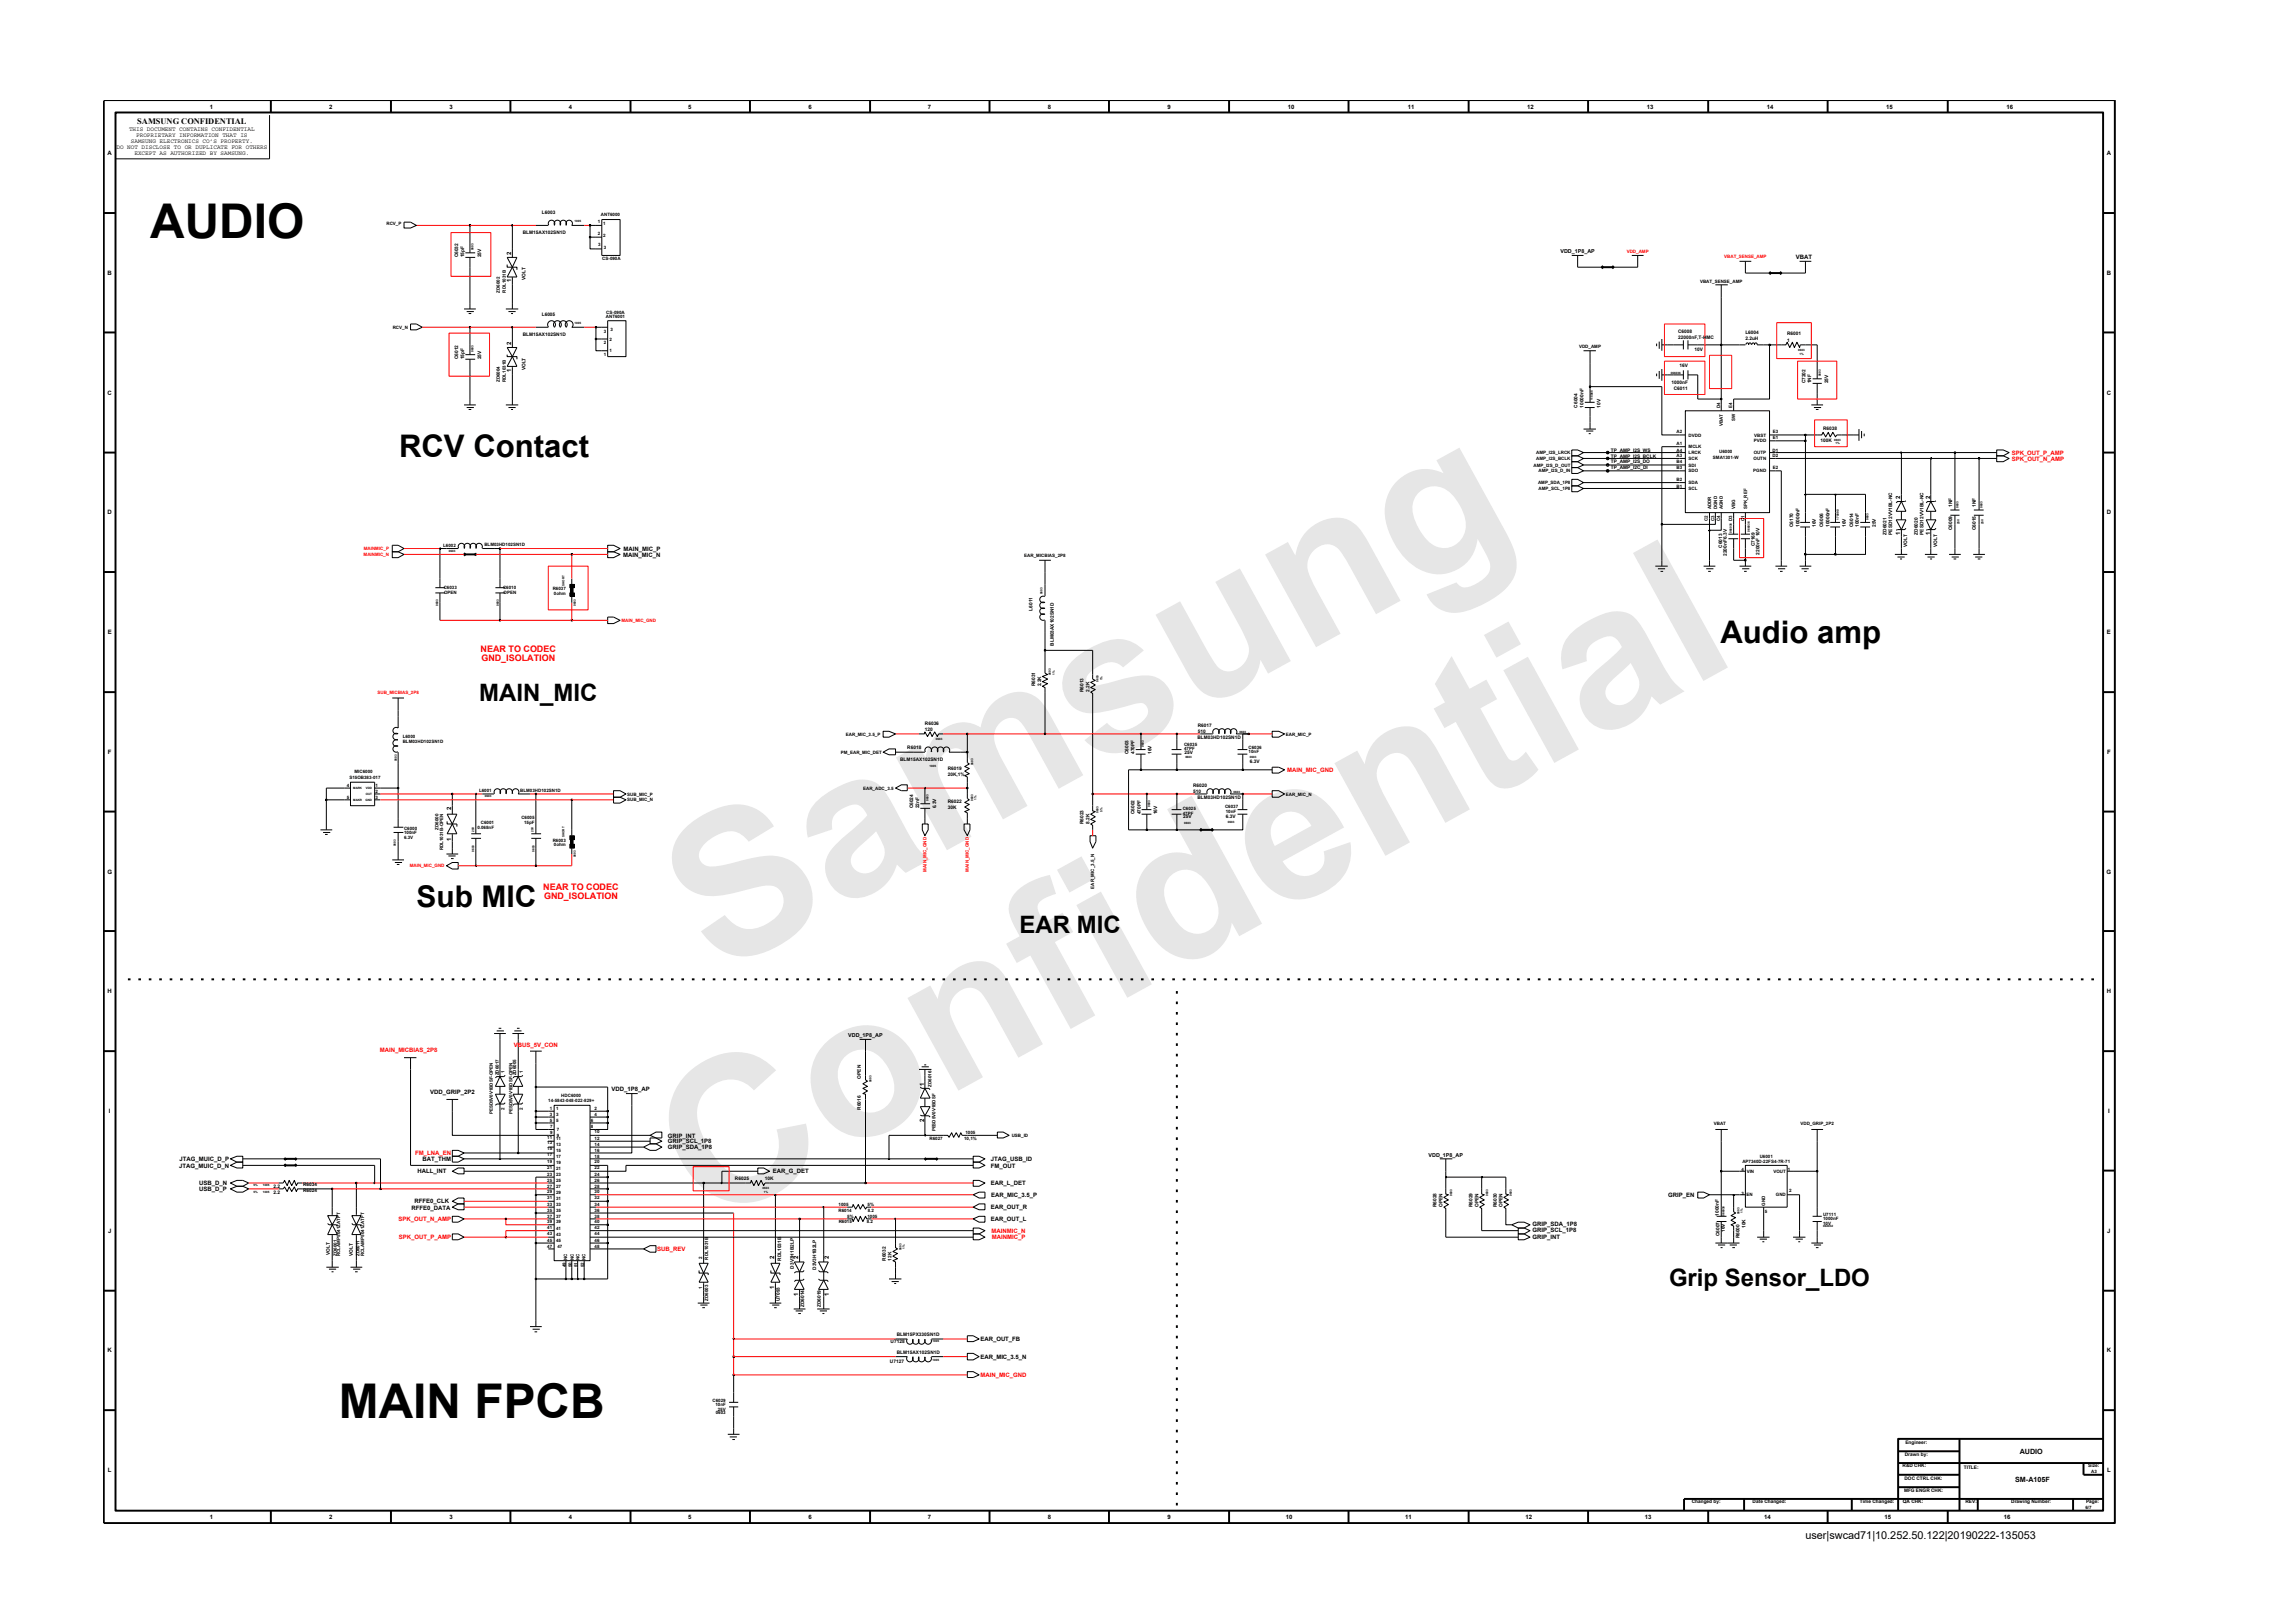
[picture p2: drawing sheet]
<svg xmlns="http://www.w3.org/2000/svg" width="298mm" height="210mm" viewBox="0 0 298 210" stroke-linecap="round" stroke-linejoin="round" font-family="sans-serif">
<defs><g id="words">
<g font-size="26.5" fill="#e6e6e6">
<text x="93.1" y="126.7" transform="rotate(-29 93.1 126.7)">Samsung</text>
<text x="91.8" y="159.4" transform="rotate(-29 91.8 159.4)">Confidential</text>
</g>
<g font-size="6.2">
<text x="19.5" y="30.9">AUDIO</text>
<text x="43.9" y="183.9">MAIN FPCB</text>
</g>
<g font-size="4">
<text x="51.8" y="59.2">RCV Contact</text>
<text x="223.2" y="83.5">Audio amp</text>
</g>
<text font-size="3.9" x="54" y="117.6">Sub MIC</text>
<g font-size="3.1">
<text x="62.1" y="91">MAIN_MIC</text>
<text x="132.2" y="121">EAR MIC</text>
<text x="216.5" y="166.8">Grip Sensor_LDO</text>
</g>
<text font-size="1.4" x="234.2" y="199.7">user|swcad71|10.252.50.122|20190222-135053</text>
<g font-size="1.2" fill="#f00">
<text x="62.3" y="84.6">NEAR TO CODEC</text>
<text x="62.4" y="85.7">GND_ISOLATION</text>
<text x="70.5" y="115.4">NEAR TO CODEC</text>
<text x="70.6" y="116.6">GND_ISOLATION</text>
</g>
<text font-size="1.1" x="17.8" y="16.1">SAMSUNG CONFIDENTIAL</text>
<g font-size=".9">
<text x="262" y="188.6">AUDIO</text>
<text x="261.4" y="192.2">SM-A105F</text>
</g>
<g font-size=".8">
<text x="16.7" y="17">THIS DOCUMENT CONTAINS CONFIDENTIAL</text>
<text x="17.7" y="17.8">PROPRIETARY INFORMATION THAT IS</text>
<text x="27.2" y="14.1">1</text>
<text x="42.7" y="14.1">2</text>
<text x="58.3" y="14.1">3</text>
<text x="73.8" y="14.1">4</text>
<text x="89.3" y="14.1">5</text>
<text x="104.9" y="14.1">6</text>
<text x="120.3" y="14.1">7</text>
<text x="135.9" y="14.1">8</text>
<text x="151.4" y="14.1">9</text>
<text x="167" y="14.1">10</text>
<text x="182.6" y="14.1">11</text>
<text x="198.1" y="14.1">12</text>
<text x="213.6" y="14.1">13</text>
<text x="229.2" y="14.1">14</text>
<text x="244.7" y="14.1">15</text>
<text x="260.2" y="14.1">16</text>
<text x="13.9" y="20.1">A</text>
<text x="15.1" y="19.3">DO NOT DISCLOSE TO OR DUPLICATE FOR OTHERS</text>
<text x="17" y="18.5">SAMSUNG ELECTRONICS CO’S PROPERTY.</text>
<text x="17.4" y="20.1">EXCEPT AS AUTHORIZED BY SAMSUNG.</text>
<text x="273.3" y="20.1">A</text>
<text x="13.9" y="35.7">B</text>
<text x="66.3" y="33.1" transform="rotate(-90 66.3 33.1)">2</text>
<text x="232.9" y="33.6">VBAT</text>
<text x="273.3" y="35.7">B</text>
<text x="66.3" y="36.6" transform="rotate(-90 66.3 36.6)">1</text>
<text x="66.3" y="44.7" transform="rotate(-90 66.3 44.7)">2</text>
<text x="13.9" y="51.2">C</text>
<text x="66.3" y="48.3" transform="rotate(-90 66.3 48.3)">1</text>
<text x="273.3" y="51.2">C</text>
<text x="246.5" y="64.7" transform="rotate(-90 246.5 64.7)">2</text>
<text x="250.4" y="64.7" transform="rotate(-90 250.4 64.7)">2</text>
<text x="13.9" y="66.7">D</text>
<text x="80.9" y="71.4">MAIN_MIC_P</text>
<text x="246.5" y="69.5" transform="rotate(-90 246.5 69.5)">1</text>
<text x="250.4" y="69.5" transform="rotate(-90 250.4 69.5)">1</text>
<text x="273.3" y="66.7">D</text>
<text x="80.9" y="72.2">MAIN_MIC_N</text>
<text x="14" y="82.3">E</text>
<text x="273.3" y="82.3">E</text>
<text x="14" y="97.8">F</text>
<text x="273.3" y="97.8">F</text>
<text x="58.5" y="105.1" transform="rotate(-90 58.5 105.1)">2</text>
<text x="13.9" y="113.3">G</text>
<text x="58.5" y="109.1" transform="rotate(-90 58.5 109.1)">1</text>
<text x="273.3" y="113.3">G</text>
<text x="13.9" y="128.8">H</text>
<text x="273.3" y="128.8">H</text>
<text x="55.8" y="141.9">VDD_GRIP_2P2</text>
<text x="79.3" y="141.5">VDD_1P8_AP</text>
<text x="119.9" y="140.8" transform="rotate(-90 119.9 140.8)">1</text>
<text x="14.1" y="144.4">I</text>
<text x="86.6" y="149.1">GRIP_SDA_1P8</text>
<text x="86.6" y="148.3">GRIP_SCL_1P8</text>
<text x="86.6" y="147.5">GRIP_INT</text>
<text x="119.9" y="145.6" transform="rotate(-90 119.9 145.6)">2</text>
<text x="273.4" y="144.4">I</text>
<text x="23.2" y="151.4">JTAG_MUIC_D_N</text>
<text x="23.3" y="150.6">JTAG_MUIC_D_P</text>
<text x="25.8" y="153.7">USB_D_N</text>
<text x="25.8" y="154.5">USB_D_P</text>
<text x="54.2" y="152.2">HALL_INT</text>
<text x="54.8" y="150.6">BAT_THM</text>
<text x="100.2" y="152.2">EAR_G_DET</text>
<text x="128.5" y="153.7">EAR_L_DET</text>
<text x="128.5" y="151.4">FM_OUT</text>
<text x="128.5" y="150.6">JTAG_USB_ID</text>
<text x="128.6" y="155.3">EAR_MIC_3.5_P</text>
<text x="216.4" y="155.3">GRIP_EN</text>
<text x="14" y="159.9">J</text>
<text x="53.4" y="156.9">RFFE0_DATA</text>
<text x="53.8" y="156.1">RFFE0_CLK</text>
<text x="128.5" y="156.9">EAR_OUT_R</text>
<text x="128.5" y="158.4">EAR_OUT_L</text>
<text x="198.8" y="160.8">GRIP_INT</text>
<text x="198.8" y="159">GRIP_SDA_1P8</text>
<text x="198.8" y="159.7">GRIP_SCL_1P8</text>
<text x="273.3" y="159.9">J</text>
<text x="100.4" y="167.2" transform="rotate(-90 100.4 167.2)">1</text>
<text x="100.4" y="163.4" transform="rotate(-90 100.4 163.4)">2</text>
<text x="103.5" y="163.4" transform="rotate(-90 103.5 163.4)">2</text>
<text x="107.5" y="163.4" transform="rotate(-90 107.5 163.4)">2</text>
<text x="103.5" y="168.1" transform="rotate(-90 103.5 168.1)">1</text>
<text x="107.5" y="168.1" transform="rotate(-90 107.5 168.1)">1</text>
<text x="127.2" y="174">EAR_OUT_FB</text>
<text x="13.9" y="175.4">K</text>
<text x="127.2" y="176.2">EAR_MIC_3.5_N</text>
<text x="273.3" y="175.4">K</text>
<text x="14" y="191">L</text>
<text x="273.3" y="191">L</text>
<text x="27.2" y="197">1</text>
<text x="42.7" y="197">2</text>
<text x="58.3" y="197">3</text>
<text x="73.8" y="197">4</text>
<text x="89.3" y="197">5</text>
<text x="104.9" y="197">6</text>
<text x="120.3" y="197">7</text>
<text x="135.9" y="197">8</text>
<text x="151.4" y="197">9</text>
<text x="166.8" y="197">10</text>
<text x="182.3" y="197">11</text>
<text x="197.9" y="197">12</text>
<text x="213.3" y="197">13</text>
<text x="228.8" y="197">14</text>
<text x="244.4" y="197">15</text>
<text x="259.9" y="197">16</text>
</g>
<g font-size=".8" fill="#f00">
<text x="260.9" y="59">SPK_OUT_P_AMP</text>
<text x="260.9" y="59.7">SPK_OUT_N_AMP</text>
<text x="167" y="100.1">MAIN_MIC_GND</text>
<text x="49.3" y="136.5">MAIN_MICBIAS_2P8</text>
<text x="66.7" y="135.9">VBUS_5V_CON</text>
<text x="53.8" y="149.8">FM_LNA_EN</text>
<text x="51.7" y="158.4">SPK_OUT_N_AMP</text>
<text x="51.7" y="160.8">SPK_OUT_P_AMP</text>
<text x="128.6" y="159.9">MAINMIC_N</text>
<text x="128.7" y="160.8">MAINMIC_P</text>
<text x="85.3" y="162.3">SUB_REV</text>
<text x="127.2" y="178.6">MAIN_MIC_GND</text>
</g>
<g font-size=".7">
<text x="202.4" y="32.8">VDD_1P8_AP</text>
<text x="110" y="134.5">VDD_1P8_AP</text>
<text x="185.3" y="150.1">VDD_1P8_AP</text>
</g>
<g font-size=".6">
<text x="50.1" y="29.2">RCV_P</text>
<text x="70.3" y="27.8">L6003</text>
<text x="77.6" y="28.9">1</text>
<text x="77.9" y="28.1">ANT6000</text>
<text x="78.2" y="29.2">1</text>
<text x="59.4" y="33.4" transform="rotate(-90 59.4 33.4)">C6032</text>
<text x="60.2" y="33.4" transform="rotate(-90 60.2 33.4)">15pF</text>
<text x="62.4" y="33.4" transform="rotate(-90 62.4 33.4)">25V</text>
<text x="67.8" y="30.4">BLM15AX102SN1D</text>
<text x="77.6" y="30.4">2</text>
<text x="77.6" y="31.9">3</text>
<text x="78.1" y="33.7">CS-090A</text>
<text x="78.2" y="30.8">2</text>
<text x="78.3" y="32.3">3</text>
<text x="64.9" y="38" transform="rotate(-90 64.9 38)">ZD6002</text>
<text x="65.6" y="38" transform="rotate(-90 65.6 38)">RDL1031B</text>
<text x="68.2" y="36.4" transform="rotate(-90 68.2 36.4)">VOLT</text>
<text x="70.3" y="41">L6005</text>
<text x="78.6" y="41.3">ANT6001</text>
<text x="78.6" y="40.7">CS-090A</text>
<text x="220.5" y="36.6">VBAT_SENSE_AMP</text>
<text x="50.9" y="42.7">RCV_N</text>
<text x="59.4" y="46.6" transform="rotate(-90 59.4 46.6)">C6012</text>
<text x="60.2" y="46.6" transform="rotate(-90 60.2 46.6)">15pF</text>
<text x="62.4" y="46.6" transform="rotate(-90 62.4 46.6)">25V</text>
<text x="67.8" y="43.6">BLM15AX102SN1D</text>
<text x="78.3" y="46.1">1</text>
<text x="78.3" y="44.6">2</text>
<text x="78.3" y="43.2">3</text>
<text x="79.1" y="45.7">1</text>
<text x="79.1" y="44.2">2</text>
<text x="79.2" y="42.9">3</text>
<text x="204.8" y="45.1">VDD_AMP</text>
<text x="217.7" y="43.2">C6008</text>
<text x="217.7" y="44">22000nF,T-HMC</text>
<text x="217.8" y="47.6">16V</text>
<text x="219.8" y="45.5">10V</text>
<text x="226.4" y="44.1">2.2uH</text>
<text x="226.4" y="43.4">L6004</text>
<text x="231.8" y="44.3">1</text>
<text x="231.8" y="43.5">R6001</text>
<text x="64.9" y="49.6" transform="rotate(-90 64.9 49.6)">ZD6004</text>
<text x="65.6" y="49.6" transform="rotate(-90 65.6 49.6)">RDL1031B</text>
<text x="68.2" y="48" transform="rotate(-90 68.2 48)">VOLT</text>
<text x="204.6" y="52.9" transform="rotate(-90 204.6 52.9)">C6004</text>
<text x="205.4" y="52.9" transform="rotate(-90 205.4 52.9)">10000nF</text>
<text x="207.6" y="52.9" transform="rotate(-90 207.6 52.9)">10V</text>
<text x="216.8" y="49.8">1000nF</text>
<text x="217.1" y="50.6">C6011</text>
<text x="223.1" y="52.9" transform="rotate(-90 223.1 52.9)">D4</text>
<text x="224.7" y="52.9" transform="rotate(-90 224.7 52.9)">E4</text>
<text x="234.2" y="49.7" transform="rotate(-90 234.2 49.7)">C7202</text>
<text x="234.9" y="49.7" transform="rotate(-90 234.9 49.7)">1NF</text>
<text x="237.1" y="49.7" transform="rotate(-90 237.1 49.7)">25V</text>
<text x="199.3" y="58.9">AMP_I2S_LRCK</text>
<text x="199.3" y="59.7">AMP_I2S_BCLK</text>
<text x="209" y="58.6">TP_AMP_I2S_WS</text>
<text x="209" y="59.4">TP_AMP_I2S_BCLK</text>
<text x="217.5" y="57.7">A1</text>
<text x="217.5" y="56.2">A2</text>
<text x="217.5" y="59.3">A3</text>
<text x="217.5" y="58.6">A4</text>
<text x="219" y="58.2">MCLK</text>
<text x="219" y="56.6">DVDD</text>
<text x="219" y="59.7">SCK</text>
<text x="219" y="58.9">LRCK</text>
<text x="222.2" y="59.5">SMA1301-W</text>
<text x="223" y="58.7">U6000</text>
<text x="223.5" y="55.3" transform="rotate(-90 223.5 55.3)">VBAT</text>
<text x="225.1" y="54.6" transform="rotate(-90 225.1 54.6)">SW</text>
<text x="227.4" y="59.7">OUTN</text>
<text x="227.5" y="58.9">OUTP</text>
<text x="227.5" y="57.4">PVDD</text>
<text x="227.6" y="56.6">VBST</text>
<text x="229.9" y="58.6">D1</text>
<text x="229.9" y="59.3">D2</text>
<text x="229.9" y="57">E1</text>
<text x="229.9" y="56.2">E3</text>
<text x="236.1" y="57.3">100K</text>
<text x="236.5" y="55.8">R6038</text>
<text x="198.9" y="60.5">AMP_I2S_D_OUT</text>
<text x="199.5" y="62.8">AMP_SDA_1P8</text>
<text x="199.6" y="61.3">AMP_I2S_D_IN</text>
<text x="199.6" y="63.6">AMP_SCL_1P8</text>
<text x="209" y="60.1">TP_AMP_I2S_DO</text>
<text x="209" y="60.9">TP_AMP_I2C_DI</text>
<text x="217.5" y="63.2">B1</text>
<text x="217.5" y="62.4">B2</text>
<text x="217.5" y="60.9">B3</text>
<text x="217.5" y="60.1">B4</text>
<text x="219" y="63.6">SCL</text>
<text x="219" y="62.8">SDA</text>
<text x="219" y="61.3">SDO</text>
<text x="219" y="60.5">SDI</text>
<text x="227.4" y="61.3">PGND</text>
<text x="229.9" y="60.9">E2</text>
<text x="253.2" y="65.7" transform="rotate(-90 253.2 65.7)">1NF</text>
<text x="256.3" y="65.7" transform="rotate(-90 256.3 65.7)">1NF</text>
<text x="57.5" y="70.9">L6002</text>
<text x="62.8" y="70.9">BLM03HD102SN1D</text>
<text x="221.5" y="67.6" transform="rotate(-90 221.5 67.6)">C2</text>
<text x="222" y="66.1" transform="rotate(-90 222 66.1)">ADDR</text>
<text x="222.4" y="67.6" transform="rotate(-90 222.4 67.6)">C3</text>
<text x="222.7" y="66.1" transform="rotate(-90 222.7 66.1)">DGND</text>
<text x="223.1" y="67.6" transform="rotate(-90 223.1 67.6)">C4</text>
<text x="223.4" y="71" transform="rotate(-90 223.4 71)">C6013</text>
<text x="223.5" y="66.1" transform="rotate(-90 223.5 66.1)">AGND</text>
<text x="224.7" y="67.6" transform="rotate(-90 224.7 67.6)">D3</text>
<text x="225.1" y="66.1" transform="rotate(-90 225.1 66.1)">VBG</text>
<text x="226.3" y="67.6" transform="rotate(-90 226.3 67.6)">C1</text>
<text x="226.6" y="66.1" transform="rotate(-90 226.6 66.1)">SPK_REF</text>
<text x="227.6" y="70.9" transform="rotate(-90 227.6 70.9)">C7169</text>
<text x="228.2" y="71.9" transform="rotate(-90 228.2 71.9)">2200nF 10V</text>
<text x="232.6" y="68.4" transform="rotate(-90 232.6 68.4)">C6170</text>
<text x="233.4" y="68.4" transform="rotate(-90 233.4 68.4)">10000nF</text>
<text x="235.5" y="68.4" transform="rotate(-90 235.5 68.4)">16V</text>
<text x="236.5" y="68.4" transform="rotate(-90 236.5 68.4)">C6006</text>
<text x="237.3" y="68.4" transform="rotate(-90 237.3 68.4)">10000nF</text>
<text x="239.4" y="68.4" transform="rotate(-90 239.4 68.4)">16V</text>
<text x="240.4" y="68.4" transform="rotate(-90 240.4 68.4)">C6014</text>
<text x="241.1" y="68.4" transform="rotate(-90 241.1 68.4)">100nF</text>
<text x="243.3" y="68.4" transform="rotate(-90 243.3 68.4)">25V</text>
<text x="244.7" y="69.4" transform="rotate(-90 244.7 69.4)">ZD6021</text>
<text x="245.4" y="69.4" transform="rotate(-90 245.4 69.4)">PESD12VV1BL-NC</text>
<text x="247.4" y="71" transform="rotate(-90 247.4 71)">VOLT</text>
<text x="248.7" y="69.4" transform="rotate(-90 248.7 69.4)">ZD6020</text>
<text x="249.5" y="69.4" transform="rotate(-90 249.5 69.4)">PESD12VV1BL-NC</text>
<text x="251.3" y="71" transform="rotate(-90 251.3 71)">VOLT</text>
<text x="253.2" y="68.8" transform="rotate(-90 253.2 68.8)">C6009</text>
<text x="256.3" y="68.8" transform="rotate(-90 256.3 68.8)">C6015</text>
<text x="57.5" y="76.4">C6033</text>
<text x="57.6" y="77">OPEN</text>
<text x="65.3" y="76.4">C6010</text>
<text x="65.3" y="77">OPEN</text>
<text x="71.7" y="76.6">R6037</text>
<text x="71.8" y="77.2">0ohm</text>
<text x="132.9" y="72.3">EAR_MICBIAS_2P8</text>
<text x="224" y="72.1" transform="rotate(-90 224 72.1)">2200nF6.3V</text>
<text x="133.9" y="79.2" transform="rotate(-90 133.9 79.2)">L6011</text>
<text x="136.7" y="83.8" transform="rotate(-90 136.7 83.8)">BLM03AX102SN1D</text>
<text x="134.3" y="89" transform="rotate(-90 134.3 89)">R6031</text>
<text x="135" y="89" transform="rotate(-90 135 89)">2.2K</text>
<text x="140.5" y="89.8" transform="rotate(-90 140.5 89.8)">R6013</text>
<text x="141.3" y="89.8" transform="rotate(-90 141.3 89.8)">2.2K</text>
<text x="52.2" y="95.8">L6000</text>
<text x="109.7" y="95.4">EAR_MIC_3.5_P</text>
<text x="120" y="94.8">120</text>
<text x="120" y="94">R6036</text>
<text x="155.3" y="95.8">BLM03HD102SN1D</text>
<text x="155.4" y="95">510</text>
<text x="155.4" y="94.3">R6017</text>
<text x="166.8" y="95.4">EAR_MIC_P</text>
<text x="45.3" y="101">S15OB383-017</text>
<text x="46" y="100.3">MIC6000</text>
<text x="52.2" y="96.4">BLM03HD102SN1D</text>
<text x="109.1" y="97.8">PM_EAR_MIC_DET</text>
<text x="116.7" y="98.7">BLM15AX102SN1D</text>
<text x="117.7" y="97.1">R6018</text>
<text x="122.9" y="100.6">20K,1%</text>
<text x="122.9" y="99.8">R6019</text>
<text x="146.4" y="97.8" transform="rotate(-90 146.4 97.8)">C6003</text>
<text x="147.1" y="97.8" transform="rotate(-90 147.1 97.8)">470PF</text>
<text x="149.3" y="97.8" transform="rotate(-90 149.3 97.8)">16V</text>
<text x="153.6" y="96.8">C6035</text>
<text x="153.6" y="97.3">47PF</text>
<text x="153.7" y="97.8">25V</text>
<text x="162" y="97.1">C6036</text>
<text x="162" y="97.7">10nF</text>
<text x="162.1" y="98.9">6.3V</text>
<text x="45" y="102.1">4</text>
<text x="45" y="103.6">5</text>
<text x="48.7" y="102.8">2</text>
<text x="48.7" y="103.6">3</text>
<text x="48.7" y="102.1">1</text>
<text x="52.4" y="107.6">C6000</text>
<text x="56.9" y="107.6" transform="rotate(-90 56.9 107.6)">ZD6000</text>
<text x="61.9" y="107.5">0.068nF</text>
<text x="62.1" y="102.7">L6001</text>
<text x="62.4" y="106.9">C6001</text>
<text x="67.5" y="102.7">BLM03HD102SN1D</text>
<text x="67.6" y="106.3">C6005</text>
<text x="68" y="106.9">15pF</text>
<text x="81.4" y="103.2">SUB_MIC_P</text>
<text x="81.4" y="104">SUB_MIC_N</text>
<text x="112" y="102.4">EAR_ADC_3.5</text>
<text x="118.4" y="104.8" transform="rotate(-90 118.4 104.8)">C6024</text>
<text x="119.2" y="104.8" transform="rotate(-90 119.2 104.8)">22nF</text>
<text x="121.4" y="104.8" transform="rotate(-90 121.4 104.8)">6.3V</text>
<text x="122.9" y="104.9">30K</text>
<text x="122.9" y="104.2">R6022</text>
<text x="140.5" y="106.9" transform="rotate(-90 140.5 106.9)">R6023</text>
<text x="141.3" y="106.9" transform="rotate(-90 141.3 106.9)">8.2K</text>
<text x="147.1" y="105.6" transform="rotate(-90 147.1 105.6)">C6002</text>
<text x="148" y="105.6" transform="rotate(-90 148 105.6)">470PF</text>
<text x="150.1" y="105.6" transform="rotate(-90 150.1 105.6)">16V</text>
<text x="153.4" y="105.1">C6025</text>
<text x="153.4" y="105.7">47PF</text>
<text x="153.5" y="106.1">25V</text>
<text x="154.8" y="102.8">510</text>
<text x="154.8" y="102.1">R6020</text>
<text x="155.3" y="103.6">BLM03HD102SN1D</text>
<text x="158.9" y="104.8">C6037</text>
<text x="159" y="106.1">6.3V</text>
<text x="159" y="105.4">10nF</text>
<text x="166.8" y="103.2">EAR_MIC_N</text>
<text x="52.4" y="108.2">100nF</text>
<text x="52.4" y="108.8">6.3V</text>
<text x="57.5" y="110.3" transform="rotate(-90 57.5 110.3)">RDL1031B-OPEN</text>
<text x="71.7" y="109.2">R6003</text>
<text x="71.9" y="109.8">0ohm</text>
<text x="141.9" y="115.3" transform="rotate(-90 141.9 115.3)">EAR_MIC_3.5_N</text>
<text x="64.7" y="139.5" transform="rotate(-90 64.7 139.5)">ZD6017</text>
<text x="65.4" y="144" transform="rotate(-90 65.4 144)">2</text>
<text x="65.4" y="139.2" transform="rotate(-90 65.4 139.2)">1</text>
<text x="67" y="139.5" transform="rotate(-90 67 139.5)">ZD6005</text>
<text x="67.8" y="144" transform="rotate(-90 67.8 144)">2</text>
<text x="67.8" y="139.2" transform="rotate(-90 67.8 139.2)">1</text>
<text x="71.1" y="142.9">14-5843-048-022-829+</text>
<text x="71.3" y="144">1</text>
<text x="72.1" y="144">1</text>
<text x="72.8" y="142.3">HDC6000</text>
<text x="77.1" y="144">2</text>
<text x="111.7" y="144" transform="rotate(-90 111.7 144)">R6016</text>
<text x="111.7" y="139.9" transform="rotate(-90 111.7 139.9)">OPEN</text>
<text x="120.8" y="141" transform="rotate(-90 120.8 141)">ZD6016</text>
<text x="63.9" y="144.6" transform="rotate(-90 63.9 144.6)">PESD5V0V1BDSF-OPEN</text>
<text x="66.5" y="144.6" transform="rotate(-90 66.5 144.6)">PESD5V0V1BDSF-OPEN</text>
<text x="71" y="149.2">15</text>
<text x="71" y="150">17</text>
<text x="71" y="147.7">11</text>
<text x="71" y="148.4">13</text>
<text x="71.3" y="145.6">5</text>
<text x="71.3" y="144.7">3</text>
<text x="71.4" y="146.3">7</text>
<text x="71.4" y="147.1">9</text>
<text x="72.1" y="145.6">5</text>
<text x="72.1" y="144.7">3</text>
<text x="72.1" y="149.4">15</text>
<text x="72.1" y="147.9">11</text>
<text x="72.1" y="148.6">13</text>
<text x="72.2" y="146.7">7</text>
<text x="72.2" y="147.4">9</text>
<text x="76.6" y="145.6">6</text>
<text x="76.6" y="146.3">8</text>
<text x="77.1" y="144.7">4</text>
<text x="77.1" y="148.6">14</text>
<text x="77.1" y="149.4">16</text>
<text x="77.1" y="147">10</text>
<text x="77.1" y="147.9">12</text>
<text x="120.6" y="147.9">R6027</text>
<text x="121.3" y="146.8" transform="rotate(-90 121.3 146.8)">PESD5V0V1BDSF</text>
<text x="125.1" y="147.9">10,1%</text>
<text x="125.2" y="147.1">1005</text>
<text x="131.2" y="147.5">USB_ID</text>
<text x="222.3" y="145.9">VBAT</text>
<text x="233.5" y="145.9">VDD_GRIP_2P2</text>
<text x="35.5" y="154.9">2.2</text>
<text x="35.5" y="154.1">2.2</text>
<text x="39.3" y="153.9">R6034</text>
<text x="39.3" y="154.7">R6024</text>
<text x="71" y="154.8">29</text>
<text x="71" y="155.6">31</text>
<text x="71" y="151.7">21</text>
<text x="71" y="152.5">23</text>
<text x="71" y="154">27</text>
<text x="71" y="150.9">19</text>
<text x="71" y="153.3">25</text>
<text x="72.1" y="152.5">23</text>
<text x="72.1" y="154">27</text>
<text x="72.1" y="154.9">29</text>
<text x="72.1" y="155.6">31</text>
<text x="72.1" y="151.8">21</text>
<text x="72.1" y="153.3">25</text>
<text x="72.1" y="150.2">17</text>
<text x="72.1" y="151">19</text>
<text x="77.1" y="154.8">30</text>
<text x="77.1" y="155.6">32</text>
<text x="77.1" y="151.7">22</text>
<text x="77.1" y="152.5">24</text>
<text x="77.1" y="153.3">26</text>
<text x="77.1" y="154">28</text>
<text x="77.1" y="150.1">18</text>
<text x="77.1" y="150.9">20</text>
<text x="95.3" y="153.1">R6025</text>
<text x="99.2" y="153.1">10K</text>
<text x="225.9" y="155">3</text>
<text x="225.9" y="151.9">4</text>
<text x="226" y="150.9">AP7340D-22FS4-7R-71</text>
<text x="226.6" y="155.2">EN</text>
<text x="226.6" y="152.1">VIN</text>
<text x="228.2" y="150.1">U6001</text>
<text x="230" y="152.1">VOUT</text>
<text x="230.4" y="155.2">GND</text>
<text x="231.9" y="151.9">1</text>
<text x="232.1" y="154.6">2</text>
<text x="71" y="160.2">43</text>
<text x="71" y="158.7">39</text>
<text x="71" y="159.5">41</text>
<text x="71" y="157.2">35</text>
<text x="71" y="161.1">45</text>
<text x="71" y="157.9">37</text>
<text x="71" y="156.4">33</text>
<text x="71" y="161.8">47</text>
<text x="72.1" y="158.7">39</text>
<text x="72.1" y="157.2">35</text>
<text x="72.1" y="160.3">43</text>
<text x="72.1" y="161.1">45</text>
<text x="72.1" y="157.9">37</text>
<text x="72.1" y="159.5">41</text>
<text x="72.1" y="156.4">33</text>
<text x="72.3" y="161.8">47</text>
<text x="77.1" y="160.2">44</text>
<text x="77.1" y="161.1">46</text>
<text x="77.1" y="161.8">48</text>
<text x="77.1" y="157.2">36</text>
<text x="77.1" y="157.9">38</text>
<text x="77.1" y="158.7">40</text>
<text x="77.1" y="159.5">42</text>
<text x="77.1" y="156.4">34</text>
<text x="108.8" y="156.4">1005</text>
<text x="108.8" y="157.2">R6014</text>
<text x="108.8" y="158.6">R6015</text>
<text x="109.9" y="157.9">5%</text>
<text x="112.4" y="158.7">8.2</text>
<text x="112.5" y="158">1005</text>
<text x="112.5" y="156.4">5%</text>
<text x="112.6" y="157.2">8.2</text>
<text x="186.3" y="156.6" transform="rotate(-90 186.3 156.6)">R6028</text>
<text x="187.1" y="156.6" transform="rotate(-90 187.1 156.6)">OPEN</text>
<text x="191" y="156.6" transform="rotate(-90 191 156.6)">R6029</text>
<text x="191.8" y="156.6" transform="rotate(-90 191.8 156.6)">OPEN</text>
<text x="194.1" y="156.6" transform="rotate(-90 194.1 156.6)">R6030</text>
<text x="194.9" y="156.6" transform="rotate(-90 194.9 156.6)">OPEN</text>
<text x="223" y="157.7" transform="rotate(-90 223 157.7)">1000nF</text>
<text x="223" y="160.4" transform="rotate(-90 223 160.4)">C6007</text>
<text x="223.7" y="159.8" transform="rotate(-90 223.7 159.8)">16V</text>
<text x="225.6" y="160.6" transform="rotate(-90 225.6 160.6)">R6000</text>
<text x="226.4" y="159.3" transform="rotate(-90 226.4 159.3)">10K</text>
<text x="228.9" y="157.4">5</text>
<text x="229" y="156.4" transform="rotate(-90 229 156.4)">GND</text>
<text x="236.5" y="158.3">1000nF</text>
<text x="236.5" y="157.8">U7111</text>
<text x="236.5" y="158.9">10V</text>
<text x="42.8" y="162.8" transform="rotate(-90 42.8 162.8)">VOLT</text>
<text x="43.7" y="162.9" transform="rotate(-90 43.7 162.9)">ZD6001</text>
<text x="44.1" y="162.9" transform="rotate(-90 44.1 162.9)">RCLAMP5041ZATFT</text>
<text x="45.7" y="162.9" transform="rotate(-90 45.7 162.9)">VOLT</text>
<text x="46.6" y="162.9" transform="rotate(-90 46.6 162.9)">ZD6011</text>
<text x="47.2" y="162.9" transform="rotate(-90 47.2 162.9)">RCLAMP5041ZATFT</text>
<text x="73.4" y="164.4" transform="rotate(-90 73.4 164.4)">49</text>
<text x="73.6" y="163.4" transform="rotate(-90 73.6 163.4)">NC</text>
<text x="74.2" y="164.4" transform="rotate(-90 74.2 164.4)">50</text>
<text x="74.4" y="163.4" transform="rotate(-90 74.4 163.4)">NC</text>
<text x="74.9" y="164.4" transform="rotate(-90 74.9 164.4)">51</text>
<text x="75.2" y="163.4" transform="rotate(-90 75.2 163.4)">NC</text>
<text x="75.8" y="164.4" transform="rotate(-90 75.8 164.4)">52</text>
<text x="75.9" y="163.4" transform="rotate(-90 75.9 163.4)">NC</text>
<text x="91.1" y="167.2" transform="rotate(-90 91.1 167.2)">1</text>
<text x="91.1" y="163.2" transform="rotate(-90 91.1 163.2)">2</text>
<text x="91.9" y="163.4" transform="rotate(-90 91.9 163.4)">RDL1031B</text>
<text x="101.3" y="163.5" transform="rotate(-90 101.3 163.5)">RDL1031B</text>
<text x="103" y="164.5" transform="rotate(-90 103 164.5)">D3V3H1B2LP</text>
<text x="105.9" y="164.7" transform="rotate(-90 105.9 164.7)">D3V3H1B2LP</text>
<text x="114.9" y="163.5" transform="rotate(-90 114.9 163.5)">R6032</text>
<text x="115.7" y="163.5" transform="rotate(-90 115.7 163.5)">12K</text>
<text x="91.9" y="168.7" transform="rotate(-90 91.9 168.7)">ZD6003</text>
<text x="101.2" y="168.8" transform="rotate(-90 101.2 168.8)">U7093</text>
<text x="104.3" y="169.5" transform="rotate(-90 104.3 169.5)">ZD6014</text>
<text x="106.5" y="169.5" transform="rotate(-90 106.5 169.5)">ZD6019</text>
<text x="116.3" y="173.3">BLM15PX330SN1D</text>
<text x="115.4" y="176.8">U7127</text>
<text x="115.5" y="174.2">U7128</text>
<text x="116.3" y="175.6">BLM15AX102SN1D</text>
<text x="92.4" y="181.8">C6029</text>
<text x="92.8" y="182.4">10nF</text>
<text x="92.9" y="183.4">0603</text>
<text x="93.1" y="183">25V</text>
<text x="246.8" y="190.3">R&amp;D CHK:</text>
<text x="247" y="191.9">DOC CTRL CHK:</text>
<text x="247.1" y="188.8">Drawn by:</text>
<text x="247.1" y="187.3">Engineer:</text>
<text x="254.7" y="190.6">TITLE:</text>
<text x="270.9" y="190.3">Size:</text>
<text x="271.3" y="191.1">A3</text>
<text x="219.4" y="195">Changed by:</text>
<text x="227.3" y="195">Date Changed:</text>
<text x="241.3" y="195">Time Changed:</text>
<text x="246.8" y="195">QA CHK:</text>
<text x="247" y="193.5">MFG ENGR CHK:</text>
<text x="254.9" y="195">REV:</text>
<text x="260.9" y="195">Drawing Number:</text>
<text x="270.5" y="195.8">6/7</text>
<text x="270.6" y="195">Page:</text>
</g>
<g font-size=".6" fill="#f00">
<text x="211" y="32.8">VDD_AMP</text>
<text x="223.6" y="33.5">VBAT_SENSE_AMP</text>
<text x="47.2" y="71.4">MAINMIC_P</text>
<text x="47.2" y="72.1">MAINMIC_N</text>
<text x="80.6" y="80.7">MAIN_MIC_GND</text>
<text x="49" y="90">SUB_MICBIAS_2P8</text>
<text x="53.2" y="112.5">MAIN_MIC_GND</text>
<text x="120.2" y="113.1" transform="rotate(-90 120.2 113.1)">MAIN_MIC_GND</text>
<text x="125.7" y="113.1" transform="rotate(-90 125.7 113.1)">MAIN_MIC_GND</text>
</g>
<g font-size=".4">
<text x="74.5" y="28.8">1005</text>
<text x="61.4" y="32.5" transform="rotate(-90 61.4 32.5)">0603</text>
<text x="61.4" y="45.7" transform="rotate(-90 61.4 45.7)">0603</text>
<text x="74.5" y="42.1">1005</text>
<text x="233.3" y="45.5">0603</text>
<text x="233.4" y="46">1%</text>
<text x="206.6" y="51.9" transform="rotate(-90 206.6 51.9)">115065</text>
<text x="216.7" y="48.5">066036</text>
<text x="236.2" y="48.8" transform="rotate(-90 236.2 48.8)">0603</text>
<text x="237.9" y="57.2">0603</text>
<text x="238.1" y="57.6">1%</text>
<text x="254" y="65.9" transform="rotate(-90 254 65.9)">0603</text>
<text x="257.2" y="65.9" transform="rotate(-90 257.2 65.9)">0603</text>
<text x="58.2" y="71.6">0603</text>
<text x="224.6" y="69.1" transform="rotate(-90 224.6 69.1)">066036</text>
<text x="227" y="69" transform="rotate(-90 227 69)">066036</text>
<text x="238.5" y="67.4" transform="rotate(-90 238.5 67.4)">170090</text>
<text x="242.3" y="67.4" transform="rotate(-90 242.3 67.4)">0603</text>
<text x="254.2" y="68" transform="rotate(-90 254.2 68)">25V</text>
<text x="257.3" y="68" transform="rotate(-90 257.3 68)">25V</text>
<text x="73.2" y="76" transform="rotate(-90 73.2 76)">SHORT</text>
<text x="135.2" y="77.1" transform="rotate(-90 135.2 77.1)">0603</text>
<text x="56.8" y="78.6" transform="rotate(-90 56.8 78.6)">0603</text>
<text x="64.7" y="78.6" transform="rotate(-90 64.7 78.6)">0603</text>
<text x="74.7" y="78.6" transform="rotate(-90 74.7 78.6)">0603</text>
<text x="136.3" y="87.6" transform="rotate(-90 136.3 87.6)">0603</text>
<text x="136.8" y="87.5" transform="rotate(-90 136.8 87.5)">1%</text>
<text x="142.5" y="88.4" transform="rotate(-90 142.5 88.4)">0603</text>
<text x="143" y="88.3" transform="rotate(-90 143 88.3)">1%</text>
<text x="121.4" y="96">0603</text>
<text x="160.8" y="95">0603</text>
<text x="51.5" y="98.8" transform="rotate(-90 51.5 98.8)">0603</text>
<text x="120.6" y="99.5">1005</text>
<text x="126.2" y="99.3" transform="rotate(-90 126.2 99.3)">0603</text>
<text x="148.4" y="96.9" transform="rotate(-90 148.4 96.9)">0603</text>
<text x="153.7" y="98.3">0603</text>
<text x="162.1" y="98.3">0603</text>
<text x="45.8" y="102.4">MARK</text>
<text x="45.8" y="103.9">MAKR</text>
<text x="47.4" y="103.9">GND</text>
<text x="47.4" y="103.1">OUT</text>
<text x="47.4" y="102.4">VDD</text>
<text x="61.5" y="107.9" transform="rotate(-90 61.5 107.9)">25V</text>
<text x="62.9" y="103.4">0603</text>
<text x="69.2" y="107.9" transform="rotate(-90 69.2 107.9)">25V</text>
<text x="120.4" y="103.9" transform="rotate(-90 120.4 103.9)">0603</text>
<text x="126.2" y="103.9" transform="rotate(-90 126.2 103.9)">0603</text>
<text x="126.7" y="103.7" transform="rotate(-90 126.7 103.7)">1%</text>
<text x="142.5" y="105.4" transform="rotate(-90 142.5 105.4)">0603</text>
<text x="143" y="105.3" transform="rotate(-90 143 105.3)">5%</text>
<text x="149.2" y="104.7" transform="rotate(-90 149.2 104.7)">0603</text>
<text x="153.6" y="106.9">0603</text>
<text x="159.3" y="106.7">0603</text>
<text x="160" y="102.8">0603</text>
<text x="51.3" y="109.8" transform="rotate(-90 51.3 109.8)">0603</text>
<text x="61.5" y="110.4" transform="rotate(-90 61.5 110.4)">0603</text>
<text x="69.3" y="110.4" transform="rotate(-90 69.3 110.4)">0603</text>
<text x="73.2" y="108.6" transform="rotate(-90 73.2 108.6)">SHORT</text>
<text x="74.7" y="111.2" transform="rotate(-90 74.7 111.2)">0603</text>
<text x="113" y="140.4" transform="rotate(-90 113 140.4)">0603</text>
<text x="32.9" y="153.9">5%</text>
<text x="32.9" y="154.7">5%</text>
<text x="34.1" y="154.7">1005</text>
<text x="34.1" y="153.9">1005</text>
<text x="98.9" y="154.2">0603</text>
<text x="99.1" y="154.7">1%</text>
<text x="188.4" y="155.1" transform="rotate(-90 188.4 155.1)">0603</text>
<text x="193" y="155.1" transform="rotate(-90 193 155.1)">0603</text>
<text x="196.1" y="155.1" transform="rotate(-90 196.1 155.1)">0603</text>
<text x="117.3" y="162" transform="rotate(-90 117.3 162)">1%</text>
<text x="223.7" y="157.7" transform="rotate(-90 223.7 157.7)">066036</text>
<text x="225.6" y="157.5" transform="rotate(-90 225.6 157.5)">0603</text>
<text x="226.1" y="157.3" transform="rotate(-90 226.1 157.3)">1%</text>
<text x="236.5" y="159.1">062032</text>
<text x="116.9" y="162.2" transform="rotate(-90 116.9 162.2)">0603</text>
<text x="121" y="176.5">1005</text>
<text x="121" y="174.1">1005</text>
</g>
</g></defs>
<g fill="none" stroke="#000" stroke-width=".13">
<path d="M35 14.9v5.7h-20M52.4 28.8h.9l.7 .4-.7 .4h-.9zM60.4 32.8h1.2M60.4 33.4h1.2M60.9 29.2h.1v.1h-.1zM61 29.2v3.6M61 33.4v6.7M65.8 34.3v.4h1.3v.3M65.8 33.4h1.3l-.6 1.3zM66.4 29.2h.1v.1h-.1zM66.5 35.9v4.2M66.5 34.7l.6 1.2h-1.3z"/>
<path d="M66.5 29.2v4.2M69.5 29.2h1.6M71.2 29.2a.42 .42 0 0 1 .4-.6 .42 .42 0 0 1 .3 .6M71.9 29.2a.42 .42 0 0 1 .4-.6 .42 .42 0 0 1 .3 .6M72.7 29.2a.42 .42 0 0 1 .4-.6 .42 .42 0 0 1 .3 .6M73.5 29.2a.42 .42 0 0 1 .3-.6 .42 .42 0 0 1 .4 .6h1.6M76.5 30.7h.1v.1h-.1zM76.5 29.2h.1v.1h-.1zM76.5 30.8v1.5h1.6M76.5 30.8h1.6M78.1 28.5h2.3v4.6h-2.3zM78.1 29.2h-1.6v1.6"/>
<path d="M203.9 33.1h1.5M204.6 33.1v1.6h3.2M211.7 33.1h1.5M212.4 33.1v1.6h-3.1M222.5 36.9h1.6M223.3 36.9v16.4M225.6 33.9h1.6M226.4 33.9v1.5h3.1M233.4 33.9h1.5M234.2 33.9v1.5h-3.1M53.3 42h.7l.8 .4-.8 .4h-.7zM60.2 52.5h1.5"/>
<path d="M60.2 40.1h1.5M60.4 46.6h1.2M60.4 46h1.2M60.5 52.9h1M60.5 40.4h1M60.8 53.1h.3M60.8 40.7h.3M60.9 42.4h.1v.1h-.1zM61 42.4v3.6M61 46.6v5.9M65.6 52.5h1.6M65.6 40.1h1.6"/>
<path d="M65.8 46v.3h1.3v.3M65.8 45.1h1.3l-.6 1.2zM66 40.4h.9M66 52.9h.9M66.3 40.7h.2M66.3 53.1h.2M66.4 42.4h.1v.1h-.1zM66.5 44v1.1M66.5 47.5v1.1M66.5 46.3l.6 1.2h-1.3zM66.5 51.8v.7M66.5 42.4v1.6"/>
<path d="M66.5 48.6v3.2M69.5 42.4h1.6M71.1 42.4a.51 .51 0 0 1 .1-.7 .51 .51 0 0 1 .7 .1 .51 .51 0 0 1 0 .7M71.9 42.4a.51 .51 0 0 1 .1-.7 .51 .51 0 0 1 .7 .1 .51 .51 0 0 1 0 .7M72.7 42.4a.51 .51 0 0 1 0-.7 .51 .51 0 0 1 .7 .1 .51 .51 0 0 1 0 .7M73.4 42.4a.51 .51 0 0 1 .1-.7 .51 .51 0 0 1 .7 .1 .51 .51 0 0 1 0 .7M74.2 42.4h1.6M77.2 43.9h.2v.2h-.2zM77.2 42.4h.2v.1h-.2zM77.3 44v1.5h1.5M77.3 44h1.5M78.8 41.6h2.4v4.7h-2.4z"/>
<path d="M78.8 42.4h-1.5v1.6M203.9 59.9h.7l.8 .4-.8 .3h-.7zM203.9 58.4h.7l.8 .3-.8 .4h-.7zM203.9 59.1h.7l.8 .4-.8 .4h-.7zM205.4 55.7h1.6M205.4 45.5h1.6M205.4 59.5h13.2M205.4 58.7h13.2M205.6 52.2h1.2M205.6 52.9h1.2M205.7 55.9h1M206.1 56.2h.2"/>
<path d="M206.2 50.1h.1v.1h-.1zM206.2 50.2h9.4v6.2h3M206.2 45.5v6.7M206.2 52.9v2.8M208.4 59.4h.2v.1h-.2zM208.4 58.6h.2v.2h-.2zM214.9 48.5v.3M214.9 44.6v.3M215.2 48.1v1M215.2 44.3v.9M215.6 47.9v1.5M215.6 48.6h2.8"/>
<path d="M215.6 44.7h2.8M215.6 44v1.5M218.4 48v1.2M218.4 44.1v1.2M218.6 57.9h-3v15.5M218.6 53.3h.1M218.6 53.3h10.9v13.2h-10.9zM218.9 48v1.2M218.9 48.6h1.3v3.2h3.1M218.9 44.7h7.5M218.9 44.1v1.2M223.2 51.7h.1v.1h-.1z"/>
<path d="M223.2 44.6h.1v.2h-.1zM226.5 44.7v-.2h.1h.2v.2M226.8 44.7l.1-.2h.1h.1v.2M227.2 44.7l.1-.2h.1h.1l.1 .2M227.6 44.7v-.2h.1h.2v.2M227.9 44.7h3.7l.2-.3 .4 .7 .3-.7 .2 .7 .4-.7 .3 .7 .1-.4h2.2v4.4M229.4 44.6h.2v.2h-.2zM229.5 56.4h6.8l.2-.3 .3 .6 .3-.6 .3 .6 .3-.6 .4 .6 .1-.3h2.9M229.5 44.7v7.1h-4.6v1.5M234.1 57.1h.2v.2h-.2zM234.1 56.3h.2v.2h-.2zM234.2 57.2h-4.7"/>
<path d="M234.2 56.4v11.4M234.9 52.5h1.6M235.1 49.7h1.2M235.1 49.1h1.2M235.3 52.9h.9M235.5 53.1h.4M235.7 49.7v2.8M241.1 55.7v1.5M241.5 55.9v.9M241.8 56.2v.4M246.5 58.6h.1v.2h-.1zM246.6 58.7v6.4l-.6 1.2h1.2l-.6-1.2"/>
<path d="M250.4 59.4h.1v.1h-.1zM250.4 59.5v5.6M253.5 58.6h.2v.2h-.2zM253.6 58.7v7.5M256.6 59.4h.2v.1h-.2zM256.7 59.5v6.7M259 58.4h.8l.8 .3-.8 .4h-.8zM259 59.1h.8l.8 .4-.8 .4h-.8zM259 58.7h-29.5M259 59.5h-29.5M50.9 71.6h.7l.8 .3-.8 .4h-.7zM50.9 70.7h.7l.8 .4-.8 .5h-.7z"/>
<path d="M56.5 76.2h1.2M56.5 76.9h1.2M57.1 76.9v3.6M57.1 71.1v.1zM59.4 71.1h-2.3v5.1M59.5 71.1a.42 .42 0 0 1 .4-.6 .42 .42 0 0 1 .3 .6M60.3 71.1a.42 .42 0 0 1 .3-.6 .42 .42 0 0 1 .4 .6M61 71.1a.42 .42 0 0 1 .4-.6 .42 .42 0 0 1 .3 .6M61.8 71.1a.42 .42 0 0 1 .3-.6 .42 .42 0 0 1 .4 .6M62.6 71.1h2.3v5.1M64.3 76.9h1.2M64.3 76.2h1.2"/>
<path d="M64.8 71.1h.1v.1h-.1zM64.9 76.9v3.6M73.9 76.9h.6v.4h-.6zM73.9 75.8h.6v.4h-.6zM74 76.2h.3v.7h-.3zM74.1 71.8h.1v.2h-.1zM74.2 75v.8M74.2 77.3v.9M78.8 70.7h.8l.8 .4-.8 .5h-.8zM78.8 71.6h.8l.8 .3-.8 .4h-.8zM134.8 72.7h1.5M135.5 77.4a.42 .42 0 0 0-.6 .4 .42 .42 0 0 0 .6 .3"/>
<path d="M135.5 72.7v4.6M135.5 78.9a.42 .42 0 0 0-.6 .4 .42 .42 0 0 0 .6 .3M135.5 79.7a.42 .42 0 0 0-.6 .3 .42 .42 0 0 0 .6 .4M135.5 78.2a.42 .42 0 0 0-.6 .3 .42 .42 0 0 0 .6 .4M203.9 63h.7l.8 .4-.8 .4h-.7zM203.9 60.6h.7l.8 .5-.8 .3h-.7zM203.9 62.2h.7l.8 .4-.8 .4h-.7zM205.4 62.6h13.2M205.4 61.1h13.2M205.4 60.3h13.2M205.4 63.4h13.2M208.4 61h.2v.2h-.2z"/>
<path d="M208.4 60.2h.2v.1h-.2zM214.7 73.4h1.6M215 73.8h1M215.4 74.1h.3M215.5 67.9h.1v.2h-.1zM221 73.4h1.5M221.3 73.8h.9M221.6 74.1h.3M221.7 68.8h.1v.1h-.1zM221.7 66.5v6.9M222.5 66.5v1.5h-6.9M223.3 66.5v2.3h-1.6"/>
<path d="M224.2 69.3h1.3M224.2 69.9h1.3M224.9 66.5v2.8M224.9 69.9v2.8h1.5M225.6 73.4h1.6M225.8 69.9h1.2M225.8 69.3h1.2M226 73.8h.9M226.2 74.1h.4M226.3 72.6h.2v.2h-.2zM226.4 66.5v2.8M226.4 69.9v3.5"/>
<path d="M229.5 61.1h1.6v12.3M230.3 73.4h1.5M230.6 73.8h1M230.9 74.1h.3M233.4 73.4h1.5M233.5 68.4h1.3M233.5 67.8h1.3M233.7 73.8h.9M234 74.1h.4M234.1 71.8h.2v.2h-.2zM234.1 64.1h.2v.1h-.2zM234.2 68.4v5"/>
<path d="M234.2 71.9h3.9M234.2 64.1h7.8v3.7M237.4 68.4h1.3M237.4 67.8h1.3M238 71.8h.2v.2h-.2zM238 64.1h.2v.1h-.2zM238.1 68.4v3.5M238.1 64.1v3.7M241.3 67.8h1.3M241.3 68.4h1.3M242 68.4v3.5h-3.9M245.8 71.9h1.6"/>
<path d="M246 67.4h1.2l-.6 1.3zM246.1 72.2h1M246.5 72.5h.2M246.6 66.3v1.1M246.6 68.7v3.2M247.2 65l-.1 .1h-1l-.1 .1M247.2 68.5l-.1 .2h-1l-.1 .1M249.7 71.9h1.6M249.8 67.4h1.3l-.7 1.3zM250 72.2h.9M250.4 72.5h.2M250.4 65.1l.7 1.2h-1.3z"/>
<path d="M250.4 66.3v1.1M250.4 68.7v3.2M251.1 68.5l-.2 .2h-.9l-.2 .1M251.1 65l-.2 .1h-.9l-.2 .1M252.8 71.9h1.5M253 66.8h1.2M253 66.2h1.2M253.1 72.2h1M253.4 72.5h.3M253.6 66.8v5.1M255.9 71.9h1.6M256 66.8h1.3"/>
<path d="M256 66.2h1.3M256.2 72.2h.9M256.5 72.5h.4M256.7 66.8v5.1M50.9 90.5h1.5M51.6 96a.42 .42 0 0 0-.6 .4 .42 .42 0 0 0 .6 .3M51.6 97.6v9.7M51.6 90.5v3.9a.42 .42 0 0 0-.6 .3 .42 .42 0 0 0 .6 .4M51.6 96.8a.42 .42 0 0 0-.6 .3 .42 .42 0 0 0 .6 .4M51.6 95.2a.42 .42 0 0 0-.6 .3 .42 .42 0 0 0 .6 .4M64.8 80.4h.1v.1h-.1zM74.1 80.4h.1v.1h-.1z"/>
<path d="M78.8 80h.8l.8 .5-.8 .4h-.8zM114.6 94.9h.7l.9 .3-.9 .4h-.7zM114.6 97.6l.7-.5h.9v.8h-.9zM116.2 97.6h3.8M119.2 95.2h.7l.1-.3 .3 .6 .3-.6 .3 .6 .3-.6 .4 .6 .1-.3h.6M120 97.5a.42 .42 0 0 1 .4-.6 .42 .42 0 0 1 .4 .6M120.9 97.5a.42 .42 0 0 1 .4-.6 .42 .42 0 0 1 .3 .7M121.6 97.5a.42 .42 0 0 1 .4-.6 .42 .42 0 0 1 .3 .7M122.4 97.5a.42 .42 0 0 1 .4-.6 .42 .42 0 0 1 .3 .7h2.4M125.4 97.5h.2v.1h-.2zM125.4 95.1h.2v.2h-.2zM125.5 95.2v3.7l.2 .2-.6 .3 .6 .3-.6 .3 .6 .4-.6 .2 .4 .2v2.8l.2 .1-.6 .4 .6 .2-.6 .4 .6 .3-.6 .3 .4 .1v1.5"/>
<path d="M135.5 95.1h.1v.2h-.1zM135.5 84.3h.1v.1h-.1zM135.5 80.5v6.8l.4 .2-.7 .2 .7 .4-.7 .3 .7 .3-.7 .3 .3 .2v6M135.5 84.4h6.2v3.7l.4 .2-.6 .2 .6 .3-.6 .4 .6 .2-.6 .4 .2 .1v15.3l.4 .1-.6 .3 .6 .3-.6 .4 .6 .2-.6 .4 .2 .1v.6M147.3 97.2h1.3M147.3 97.8h1.3M147.9 99.8h.2v.1h-.2zM147.9 95.1h.2v.2h-.2zM148 95.2v2M148 97.8v2M152 97.2h1.2M152 97.8h1.2"/>
<path d="M152.6 99.8h.1v.1h-.1zM152.6 95.1h.1v.2h-.1zM152.7 95.2v2M152.7 97.8v2M155.7 95.2h1.6M157.4 95.2a.42 .42 0 0 1 .4-.7 .42 .42 0 0 1 .3 .7M158.1 95.2a.42 .42 0 0 1 .4-.7 .42 .42 0 0 1 .3 .7M158.9 95.2a.42 .42 0 0 1 .4-.7 .42 .42 0 0 1 .3 .7M159.7 95.2a.42 .42 0 0 1 .3-.7 .42 .42 0 0 1 .4 .7h1.6M160.5 97.2h1.3M160.5 97.8h1.3M161.1 99.8h.2v.1h-.2z"/>
<path d="M161.2 97.8v2M161.2 95.2v2M161.9 95.1h.1v.2h-.1zM165 99.5h.9l.7 .4-.7 .4h-.9zM165 94.9h.9l.7 .3-.7 .4h-.9zM165 99.8l-18.6 .1v7.7h9.3M41.6 107.6h1.5M41.9 108h.9M42.2 108.2h.3M42.2 103.7h.2v.1h-.2zM42.3 103.7h3.2M45.5 102.2h-3.2v5.4"/>
<path d="M45.5 101.5h3.1v3h-3.1zM48.6 103.7h.8M48.6 103h.8M50.9 111.5h1.5M51.1 107.3h1.2M51.1 108h1.2M51.2 111.9h1M51.5 112.1h.3M51.6 102.1h.1v.2h-.1zM51.6 102.2h-3M51.6 108v3.5M57.9 110.8h1.5"/>
<path d="M57.9 112.3l.8-.4h.7v.8h-.7zM58 106.5v.4h1.3v.3M58 105.6h1.3l-.6 1.3zM58.2 111h.9M58.5 111.4h.3M58.6 102.9h.2v.2h-.2zM58.7 106.9l.6 1.2h-1.3zM58.7 108.1v2.7M58.7 103v2.6M61.1 108.7h1.3M61.1 108.1h1.3M61.7 112.2h.1v.2h-.1z"/>
<path d="M61.7 102.9h.1v.2h-.1zM61.7 103v5.1M61.7 108.7v3.6M62.6 103h1.5M64.1 102.9a.42 .42 0 0 1 .4-.6 .42 .42 0 0 1 .4 .7M64.9 102.9a.42 .42 0 0 1 .4-.6 .42 .42 0 0 1 .3 .7M65.7 102.9a.42 .42 0 0 1 .3-.6 .42 .42 0 0 1 .4 .6M66.5 102.9a.42 .42 0 0 1 .4-.6 .42 .42 0 0 1 .3 .7h1.5M68.9 108.1h1.3M68.9 108.7h1.3M69.4 112.2h.2v.2h-.2zM69.4 102.9h.2v.2h-.2z"/>
<path d="M69.5 108.7v3.6M69.5 103v5.1M73.9 109.5h.6v.5h-.6zM73.9 108.4h.6v.5h-.6zM74 108.9h.3v.6h-.3zM74.1 103.7h.1v.1h-.1zM74.2 103.7v4.7M74.2 110v.8M79.6 102.6h.8l.8 .4-.8 .4h-.8zM79.6 103.4h.8l.8 .3-.8 .5h-.8zM116.2 102.2l.7-.4h.8v.8h-.8zM119.4 104.8h1.2"/>
<path d="M119.4 104.3h1.2M119.6 106.9h.8v.7l-.4 .8-.4-.8zM120 104.8v2.1M120 102.1h.1v.2h-.1zM120 102.2v2.1M125 106.9h.8v.7l-.3 .8-.5-.8zM125.4 102.1h.2v.2h-.2zM141.4 108.4h.8v.8l-.5 .8-.3-.8zM141.6 102.9h.2v.2h-.2zM148.1 105.6h1.2M148.1 105h1.2M148.7 107.6h.1v.1h-.1z"/>
<path d="M148.7 102.9h.1v.2h-.1zM148.8 105.6v2M148.8 103v2M152 105h1.2M152 105.6h1.2M152.6 107.6h.1v.1h-.1zM152.6 102.9h.1v.2h-.1zM152.7 105.6v2M152.7 103v2M154.9 103h1.6M156.6 102.9a.42 .42 0 0 1 .4-.6 .42 .42 0 0 1 .3 .7M157.4 102.9a.42 .42 0 0 1 .4-.6 .42 .42 0 0 1 .3 .7"/>
<path d="M158.1 102.9a.42 .42 0 0 1 .4-.6 .42 .42 0 0 1 .3 .7M158.9 102.9a.42 .42 0 0 1 .4-.6 .42 .42 0 0 1 .3 .7h1.6v2M160.5 105h1.3M160.5 105.6h1.3M161.1 102.9h.2v.2h-.2zM161.2 105.6v2h-3.9M165 102.6h.9l.7 .4-.7 .4h-.9zM52.4 137.2h1.6M53.3 137.2v14h18.6M64.1 134.1h1.5M64.4 133.7h1M64.7 133.4h.3"/>
<path d="M64.9 139.6l.6 1.3h-1.2zM64.9 134.1v5.5M65.5 139.5l-.1 .1h-1l-.1 .2M66.5 134.1h1.5M66.7 133.7h.9M67.1 133.4h.3M67.2 134.1v5.5M67.2 139.6l.6 1.3h-1.3zM67.8 139.5l-.2 .1h-.9l-.2 .2M68.7 136.3h1.6M69.5 136.3v10.2h2.4M111.5 134.8h1.5"/>
<path d="M112.3 134.8v5.3l.2 .1-.6 .4 .6 .3-.6 .3 .6 .3-.6 .3 .4 .1v11.5h-13.1l-.1 .4-.4-.7-.3 .7-.3-.7-.3 .7-.4-.7v.3h-20.9M119.2 138.7h1.6M119.5 138.4h1M119.9 138.1h.2M120 138.7v2.5M29.9 153.4l.8-.3h.8l.8 .3-.8 .5h-.8zM29.9 150.3l.8-.3h.8v.7h-.8zM29.9 154.2l.8-.3h.8l.8 .3-.8 .4h-.8zM29.9 151.2l.8-.5h.8v.8h-.8zM31.5 151.2h5.4M31.5 150.3h5.4M36.1 154.2h.6l.2-.2 .3 .5 .3-.5 .3 .5 .4-.5 .2 .5 .2-.3h4.5v3.5"/>
<path d="M36.1 153.4h.6l.2-.3 .3 .7 .3-.7 .3 .7 .4-.7 .2 .7 .2-.4h.6M38.4 151.2h10.2v2.2M38.4 150.3h11v3.9M42.5 158.7l.2 .2h.9l.2 .1M42.5 157.7h1.3l-.7 1.2zM43 154.1h.2v.2h-.2zM43.1 158.9l.7 1.2h-1.3zM45.6 158.7l.2 .2h.9l.1 .1M45.6 157.7h1.2l-.6 1.2zM46.1 153.4h.2v.1h-.2zM46.2 153.4v4.3M46.2 158.9l.6 1.2h-1.2z"/>
<path d="M48.5 153.4h.1v.1h-.1zM49.3 154.1h.1v.2h-.1zM57.9 142.6h1.5M58.7 142.6v4.7h13.2M58.7 149.2h.7l.8 .3-.8 .5h-.7zM58.7 157.8h.7l.8 .3-.8 .4h-.7zM58.7 155.8l.7-.4h.8v.8h-.8zM58.7 151.9l.7-.4h.8v.8h-.8zM58.7 156.6l.7-.4h.8v.7h-.8zM58.7 150h.7l.8 .3-.8 .4h-.7zM60.2 149.5h11.7M60.2 150.3h11.7"/>
<path d="M60.2 151.9h11.7M64.3 141.9h1.2l-.6 1.3zM64.8 150.3h.1v.1h-.1zM64.9 140.9v1M64.9 143.2v7.1M65.5 158h.2v.2h-.2zM65.5 143l-.1 .2h-1l-.1 .2M66.5 141.9h1.3l-.6 1.3zM67.1 149.5h.2v.1h-.2zM67.2 140.9v1M67.2 143.2v6.3M67.8 143l-.2 .2h-.9l-.2 .2"/>
<path d="M69.4 157.3h.2v.1h-.2zM69.4 155h.2v.1h-.2zM69.4 145.6h.2v.1h-.2zM69.4 144.8h.2v.2h-.2zM69.4 144h.2v.2h-.2zM69.4 140.9h.2v.2h-.2zM69.5 155h2.4M69.5 157.3h2.4M69.5 141h9.3v4.7M69.5 145.7h2.4M69.5 144.9h2.4M69.5 144.1h2.4"/>
<path d="M71.1 153.4h.8M71.1 158.1h.8M71.1 156.6h.8M71.1 148.8h.8M71.1 158.9h.8M71.1 155.8h.8M71.1 154.2h.8M71.1 148h.8M71.1 159.6h.8M71.9 143.4h4.6v20.1h-4.6zM71.9 152.7h-2.4v19.4M76.5 147.3h7.8"/>
<path d="M76.5 155h.8M76.5 158.1h.8M76.5 156.6h.8M76.5 150.3h43.5M76.5 148.8h7M76.5 145.7h2.3M76.5 144.1h2.3M76.5 159.6h49.7M76.5 151.2h2.3v14.7h-9.3M76.5 157.3h18.7M76.5 155.8h2.3M76.5 154.2h2.3"/>
<path d="M76.5 152.7h2.3M76.5 148h7.8M76.5 144.9h2.3M76.5 158.9h2.3M78.7 158.8h.2v.1h-.2zM78.7 155.7h.2v.2h-.2zM78.7 154.1h.2v.2h-.2zM78.7 152.6h.2v.2h-.2zM78.7 145.6h.2v.1h-.2zM78.7 144.8h.2v.2h-.2zM78.7 144h.2v.2h-.2zM78.8 145.7v.8h-2.3"/>
<path d="M81.2 141.8h1.5M82 141.8v7.7h-5.5M83.5 148.8l.8-.4h.8l.7 .4-.7 .4h-.8zM84.3 147.3l1.5 .7-.7 .4h-.8v-.8h1.5v-.8h-.7zM91.2 153.4h.2v.1h-.2zM91.3 153.4v10.5M93.6 153.4v.1zM98.3 151.5h.8l.7 .4-.7 .4h-.8zM98.3 151.9h-4.7v1.5M100.5 155h.2v.1h-.2zM100.6 155v8.9M103.6 158h.2v.2h-.2z"/>
<path d="M103.7 158.1v5.6M106.8 156.5v.2zM106.8 156.6v7.1M109.9 156.6h.7l.1-.4 .3 .6 .3-.6 .3 .6 .3-.6 .4 .6 .1-.2h.6M109.9 158.1h.7l.1 .3 .3-.6 .3 .6 .3-.6 .3 .6 .4-.6 .1 .3h.6M112.2 153.4h.1v.1h-.1zM115.2 150.3h.2v.1h-.2zM116.1 158h.1v.2h-.1zM116.2 158.1v3.7l.2 .2-.6 .3 .6 .3-.6 .3 .6 .4-.6 .2 .4 .2v2.2M119.4 141l.1 .2h1l.1 .1M119.4 143.5h1.2l-.6 1.2zM119.4 144.6l.1 .1h1l.1 .2"/>
<path d="M120 147.2h.1v.1h-.1zM120 142.4v1.1M120 144.7v2.6M120 141.2l.6 1.2h-1.2zM121.6 150.3h4.6M126.2 153.1h.8l.8 .3-.8 .5h-.8zM126.2 150.7h.8l.8 .5-.8 .3h-.8zM126.2 158.1l.8-.3h.8v.7h-.8zM126.2 156.6l.8-.4h.8v.7h-.8zM126.2 151.2h-45v.7h-4.7M126.2 150h.8l.8 .3-.8 .4h-.8zM126.2 155l.8-.4h.8v.8h-.8z"/>
<path d="M126.2 159.3h.8l.8 .3-.8 .4h-.8zM129.4 147.3h-4.6l-.2-.4-.2 .6-.4-.6-.3 .6-.3-.6-.3 .6-.2-.2h-7.6v3M129.4 146.8h.7l.8 .5-.8 .3h-.7zM186.8 150.3h1.6M187.5 150.3v4.6l.4 .1-.6 .3 .6 .3-.6 .3 .6 .3-.6 .4 .2 .1v3.8h9.4M187.5 152.6h.1v.2h-.1zM187.5 152.7h7.8v2.2l.4 .1-.6 .3 .6 .3-.6 .3 .6 .3-.6 .4 .2 .1v2.2h.8M192.2 152.7v2.2l.3 .1-.6 .3 .6 .3-.6 .3 .6 .3-.6 .4 .3 .1v2.9h4.7M192.2 152.6h.1v.2h-.1zM196.1 158.9l.8-.4h.8l.8 .4-.8 .4h-.8zM196.9 159.3h.8l.8 .3-.8 .4h-.8zM220.2 154.6h.8l.7 .4-.7 .4h-.8z"/>
<path d="M221.7 155h4.7M222.5 146.5h1.6M222.7 157.8h1.2M222.7 158.4h1.2M223.2 151.8h.1v.2h-.1zM223.3 146.5v11.3M223.3 158.4v2.8M223.3 151.9h3.1M224.8 155h.2v.1h-.2zM224.9 155v2.2l.2 .1-.6 .4 .6 .2-.6 .4 .6 .3-.6 .3 .4 .1v2.2M226.4 151.2h5.4v5.4h-5.4zM228.8 156.6v3.9"/>
<path d="M231.8 151.9h3.9M231.8 155h1.6v5.5M234.9 146.5h1.6M235.1 158.4h1.2M235.1 157.8h1.2M235.6 151.8h.2v.2h-.2zM235.7 158.4v2.8M235.7 146.5v11.3M42.3 164.4h1.6M42.7 164.6h.9M43 165h.3M43.1 160.1v4.3"/>
<path d="M45.5 164.4h1.5M45.8 164.6h.9M46.1 165h.3M46.2 160.1v4.3M58.7 160h.7l.8 .5-.8 .3h-.7zM65.5 160.4h.2v.2h-.2zM68.7 172.1h1.6M69.1 172.4h.9M69.3 172.7h.4M69.4 165.8h.2v.2h-.2zM69.4 161.1h.2v.2h-.2zM69.5 161.2h2.4"/>
<path d="M71.1 162h.8M71.1 160.5h.8M73.3 165.8h.2v.2h-.2zM73.4 163.5v2.4M74.1 165.8h.1v.2h-.1zM74.2 163.5v2.4M74.9 165.8h.1v.2h-.1zM74.9 163.5v2.4M75.7 165.8h.2v.2h-.2zM75.8 163.5v2.4M76.5 162h7M76.5 161.2h2.3"/>
<path d="M76.5 160.5h49.7M78.7 161.1h.2v.2h-.2zM83.5 162l.8-.4h.8v.8h-.8zM90.5 169h1.5M90.7 164.8v.3h1.2v.3M90.7 163.9h1.2l-.6 1.2zM90.8 169.3h1M91.1 169.6h.3M91.3 166.3v2.7M91.3 165.1l.6 1.2h-1.2zM95.1 178.3h.1v.1h-.1zM95.1 175.9h.1v.2h-.1z"/>
<path d="M95.1 173.6h.1v.1h-.1zM95.2 178.3v3.6M99.8 169h1.5M100 164.8v.3h1.2v.3M100 163.9h1.2l-.6 1.2zM100.2 169.3h.9M100.4 169.6h.3M100.6 166.3v2.7M100.6 165.1l.6 1.2h-1.2zM103 169.8h1.5M103 163.7h1.3l-.6 1.3zM103.2 170h.9"/>
<path d="M103.5 170.4h.4M103.7 166.1l.6 1.1h-1.3zM103.7 165v1.1M103.7 167.2v2.6M104.3 164.8l-.2 .2h-.9l-.2 .1M104.3 165.9l-.2 .2h-.9l-.2 .1M106 169.8h1.6M106.2 163.7h1.2l-.6 1.3zM106.2 164.8l.1 .2h1l.1 .1M106.2 165.9l.1 .2h1l.1 .1M106.3 170h1M106.7 170.4h.2"/>
<path d="M106.8 165v1.1M106.8 167.2v2.6M106.8 166.1l.6 1.1h-1.2zM115.3 165.9h1.6M115.7 166.2h.9M116 166.5h.2M116.2 176h1.5a.42 .42 0 0 0 .3 .6 .42 .42 0 0 0 .4-.6M116.2 173.7h1.5a.42 .42 0 0 0 .3 .7 .42 .42 0 0 0 .4-.7M118.4 176a.42 .42 0 0 0 .4 .6 .42 .42 0 0 0 .3-.6M118.4 173.7a.42 .42 0 0 0 .4 .7 .42 .42 0 0 0 .3-.7M119.2 176a.42 .42 0 0 0 .3 .6 .42 .42 0 0 0 .4-.6M119.2 173.7a.42 .42 0 0 0 .3 .7 .42 .42 0 0 0 .4-.7"/>
<path d="M120 176a.42 .42 0 0 0 .4 .6 .42 .42 0 0 0 .4-.6M120 173.7a.42 .42 0 0 0 .4 .7 .42 .42 0 0 0 .4-.7M120.8 176h1.5M120.8 173.7h1.5M125.5 175.5h.7l.8 .5-.8 .4h-.7zM125.5 177.9h.7l.8 .4-.8 .4h-.7zM125.5 173.3h.7l.8 .4-.8 .3h-.7zM126.2 160h.8l.8 .5-.8 .3h-.8zM196.9 160h.8l.8 .5-.8 .3h-.8zM222.5 161.2h3.1M222.8 161.5h1M223.2 161.8h.2"/>
<path d="M224.4 161.5h.9M224.7 161.8h.3M227.9 160.5h1.6M228.3 160.7h.9M228.6 161.1h.3M232.6 160.5h1.6M232.9 160.7h.9M233.3 161.1h.2M234.9 161.2h1.6M235.3 161.5h.9M235.5 161.8h.4M94.4 186h1.5"/>
<path d="M94.6 182.5h1.2M94.6 181.9h1.2M94.7 186.4h.9M95 186.7h.3M95.2 182.5v3.5"/>
<circle cx="208.5" cy="58.7" r=".17"/>
<circle cx="208.5" cy="59.5" r=".17"/>
<circle cx="208.5" cy="61.1" r=".17"/>
<circle cx="208.5" cy="60.3" r=".17"/>
</g>
<g fill="#000">
<path d="M60.9 29.2h.1v.1h-.1zM66.4 29.2h.1v.1h-.1zM76.5 30.7h.1v.1h-.1zM76.5 29.2h.1v.1h-.1zM60.9 42.4h.1v.1h-.1zM66.4 42.4h.1v.1h-.1zM77.2 43.9h.2v.2h-.2zM77.2 42.4h.2v.1h-.2zM206.2 50.1h.1v.1h-.1zM208.4 59.4h.2v.1h-.2zM208.4 58.6h.2v.2h-.2zM223.2 51.7h.1v.1h-.1z"/>
<path d="M223.2 44.6h.1v.2h-.1zM229.4 44.6h.2v.2h-.2zM234.1 57.1h.2v.2h-.2zM234.1 56.3h.2v.2h-.2zM246.5 58.6h.1v.2h-.1zM250.4 59.4h.1v.1h-.1zM253.5 58.6h.2v.2h-.2zM256.6 59.4h.2v.1h-.2zM57.1 71.1v.1zM64.8 71.1h.1v.1h-.1zM74 76.2h.3v.7h-.3zM74.1 71.8h.1v.2h-.1z"/>
<path d="M208.4 61h.2v.2h-.2zM208.4 60.2h.2v.1h-.2zM215.5 67.9h.1v.2h-.1zM221.7 68.8h.1v.1h-.1zM226.3 72.6h.2v.2h-.2zM234.1 71.8h.2v.2h-.2zM234.1 64.1h.2v.1h-.2zM238 71.8h.2v.2h-.2zM238 64.1h.2v.1h-.2zM64.8 80.4h.1v.1h-.1zM74.1 80.4h.1v.1h-.1zM125.4 97.5h.2v.1h-.2z"/>
<path d="M125.4 95.1h.2v.2h-.2zM135.5 95.1h.1v.2h-.1zM135.5 84.3h.1v.1h-.1zM147.9 99.8h.2v.1h-.2zM147.9 95.1h.2v.2h-.2zM152.6 99.8h.1v.1h-.1zM152.6 95.1h.1v.2h-.1zM161.1 99.8h.2v.1h-.2zM161.9 95.1h.1v.2h-.1zM42.2 103.7h.2v.1h-.2zM51.6 102.1h.1v.2h-.1zM58.6 102.9h.2v.2h-.2z"/>
<path d="M61.7 112.2h.1v.2h-.1zM61.7 102.9h.1v.2h-.1zM69.4 112.2h.2v.2h-.2zM69.4 102.9h.2v.2h-.2zM74 108.9h.3v.6h-.3zM74.1 103.7h.1v.1h-.1zM120 102.1h.1v.2h-.1zM125.4 102.1h.2v.2h-.2zM141.6 102.9h.2v.2h-.2zM148.7 107.6h.1v.1h-.1zM148.7 102.9h.1v.2h-.1zM152.6 107.6h.1v.1h-.1z"/>
<path d="M152.6 102.9h.1v.2h-.1zM161.1 102.9h.2v.2h-.2zM43 154.1h.2v.2h-.2zM46.1 153.4h.2v.1h-.2zM48.5 153.4h.1v.1h-.1zM49.3 154.1h.1v.2h-.1zM64.8 150.3h.1v.1h-.1zM65.5 158h.2v.2h-.2zM67.1 149.5h.2v.1h-.2zM69.4 157.3h.2v.1h-.2zM69.4 155h.2v.1h-.2zM69.4 145.6h.2v.1h-.2z"/>
<path d="M69.4 144.8h.2v.2h-.2zM69.4 144h.2v.2h-.2zM69.4 140.9h.2v.2h-.2zM78.7 158.8h.2v.1h-.2zM78.7 155.7h.2v.2h-.2zM78.7 154.1h.2v.2h-.2zM78.7 152.6h.2v.2h-.2zM78.7 145.6h.2v.1h-.2zM78.7 144.8h.2v.2h-.2zM78.7 144h.2v.2h-.2zM91.2 153.4h.2v.1h-.2zM93.6 153.4v.1z"/>
<path d="M100.5 155h.2v.1h-.2zM103.6 158h.2v.2h-.2zM106.8 156.5v.2zM112.2 153.4h.1v.1h-.1zM115.2 150.3h.2v.1h-.2zM116.1 158h.1v.2h-.1zM120 147.2h.1v.1h-.1zM187.5 152.6h.1v.2h-.1zM192.2 152.6h.1v.2h-.1zM223.2 151.8h.1v.2h-.1zM224.8 155h.2v.1h-.2zM235.6 151.8h.2v.2h-.2z"/>
<path d="M65.5 160.4h.2v.2h-.2zM69.4 165.8h.2v.2h-.2zM69.4 161.1h.2v.2h-.2zM73.3 165.8h.2v.2h-.2zM74.1 165.8h.1v.2h-.1zM74.9 165.8h.1v.2h-.1zM75.7 165.8h.2v.2h-.2zM78.7 161.1h.2v.2h-.2zM95.1 178.3h.1v.1h-.1zM95.1 175.9h.1v.1h-.1zM95.1 173.6h.1v.1h-.1z"/>
</g>
<g fill="#000">
<path d="M73.9 76.9h.6v.4h-.6z" fill-rule="evenodd"/>
<path d="M73.9 75.8h.6v.4h-.6z" fill-rule="evenodd"/>
<path d="M73.9 109.5h.6v.5h-.6z" fill-rule="evenodd"/>
<path d="M73.9 108.4h.6v.5h-.6z" fill-rule="evenodd"/>
</g>
<g fill="none" stroke="#000" stroke-width=".25">
<path d="M13.5 13h260.8v184.6h-260.8v-184.5M15 14.6h257.8v181.3h-257.8zM35.1 13v1.6M50.7 13v1.6M66.2 13v1.6M81.8 13v1.6M97.3 13v1.6M112.9 13v1.6M128.4 13v1.6M143.8 13v1.6M159.4 13v1.6M174.9 13v1.6"/>
<path d="M190.5 13v1.6M206 13v1.6M221.6 13v1.6M237.1 13v1.6M252.6 13v1.6M13.5 27.6h1.5M207.8 34.7h1.5M207.9 34.5l-.1 .2 .1 .1M209.1 34.5l.2 .2-.2 .1M229.5 35.4h1.6l-.2 .2M229.7 35.2l-.2 .2 .2 .2M230.9 35.2l.2 .2"/>
<path d="M272.8 27.6h1.5M13.5 58.7h1.5M13.5 43.1h1.5M272.8 58.7h1.5M272.8 43.1h1.5M13.5 74.2h1.5M60.2 71.9h1.5M60.4 71.7l-.2 .2 .2 .2M61.6 71.7l.1 .2-.1 .2M272.8 74.2h1.5M13.5 89.8h1.5M272.8 89.8h1.5"/>
<path d="M13.5 105.3h1.5M155.9 107.5l-.2 .1 .2 .2M157.1 107.5l.2 .1h-1.6M157.3 107.6l-.2 .2M272.8 105.3h1.5M13.5 120.8h1.5M13.5 136.3h1.5M16.6 127h.3M17.9 127h.4M19.3 127h.3M20.7 127h.3M22 127h.3"/>
<path d="M23.4 127h.3M24.7 127h.4M26.1 127h.3M27.4 127h.4M28.8 127h.3M30.1 127h.4M31.5 127h.3M32.8 127h.4M34.2 127h.3M35.6 127h.3M36.9 127h.4M38.3 127h.3"/>
<path d="M39.6 127h.4M41 127h.3M42.3 127h.4M43.7 127h.3M45 127h.4M46.4 127h.3M47.7 127h.4M49.1 127h.3M50.5 127h.3M51.8 127h.4M53.2 127h.3M54.5 127h.4"/>
<path d="M55.9 127h.3M57.2 127h.4M58.6 127h.3M59.9 127h.4M61.3 127h.3M62.7 127h.3M64 127h.3M65.4 127h.3M66.7 127h.4M68.1 127h.3M69.4 127h.4M70.8 127h.3"/>
<path d="M72.1 127h.4M73.5 127h.3M74.8 127h.4M76.2 127h.3M77.6 127h.3M78.9 127h.3M80.3 127h.3M81.6 127h.4M83 127h.3M84.3 127h.4M85.7 127h.3M87 127h.4"/>
<path d="M88.4 127h.3M89.7 127h.4M91.1 127h.3M92.5 127h.3M93.8 127h.3M95.2 127h.3M96.5 127h.4M97.9 127h.3M99.2 127h.4M100.6 127h.3M101.9 127h.4M103.3 127h.3"/>
<path d="M104.6 127h.4M106 127h.3M107.4 127h.3M108.7 127h.3M110.1 127h.3M111.4 127h.4M112.8 127h.3M114.1 127h.4M115.5 127h.3M116.8 127h.4M118.2 127h.3M119.5 127h.4"/>
<path d="M120.9 127h.3M122.3 127h.3M123.6 127h.3M125 127h.3M126.3 127h.4M127.7 127h.3M129 127h.4M130.4 127h.3M131.7 127h.4M133.1 127h.3M134.4 127h.4M135.8 127h.3"/>
<path d="M137.2 127h.3M138.5 127h.4M139.9 127h.3M141.2 127h.4M142.6 127h.3M143.9 127h.4M145.3 127h.3M146.6 127h.4M148 127h.3M149.3 127h.4M150.7 127h.3M152.1 127h.3"/>
<path d="M152.7 128.6v.3M152.7 129.9v.3M152.7 131.3v.3M152.7 132.6v.4M152.7 134v.3M152.7 135.3v.4M152.7 136.7v.3M152.7 138v.4M152.7 139.4v.3M153.4 127h.4M154.8 127h.3M156.1 127h.4"/>
<path d="M157.5 127h.3M158.8 127h.4M160.2 127h.3M161.5 127h.4M162.9 127h.3M164.3 127h.3M165.6 127h.3M167 127h.3M168.3 127h.4M169.7 127h.3M171 127h.4M172.4 127h.3"/>
<path d="M173.7 127h.4M175.1 127h.3M176.4 127h.4M177.8 127h.3M179.2 127h.3M180.5 127h.3M181.9 127h.3M183.2 127h.4M184.6 127h.3M185.9 127h.4M187.3 127h.3M188.6 127h.4"/>
<path d="M190 127h.3M191.3 127h.4M192.7 127h.3M194.1 127h.3M195.4 127h.3M196.8 127h.3M198.1 127h.4M199.5 127h.3M200.8 127h.4M202.2 127h.3M203.5 127h.4M204.9 127h.3"/>
<path d="M206.2 127h.4M207.6 127h.3M209 127h.3M210.3 127h.3M211.7 127h.3M213 127h.4M214.4 127h.3M215.7 127h.4M217.1 127h.3M218.4 127h.4M219.8 127h.3M221.1 127h.4"/>
<path d="M222.5 127h.3M223.9 127h.3M225.2 127h.3M226.6 127h.3M227.9 127h.4M229.3 127h.3M230.6 127h.4M232 127h.3M233.3 127h.4M234.7 127h.3M236 127h.4M237.4 127h.3"/>
<path d="M238.8 127h.3M240.1 127h.4M241.5 127h.3M242.8 127h.4M244.2 127h.3M245.5 127h.4M246.9 127h.3M248.2 127h.4M249.6 127h.3M250.9 127h.4M252.3 127h.3M253.7 127h.3"/>
<path d="M255 127h.4M256.4 127h.3M257.7 127h.4M259.1 127h.3M260.4 127h.4M261.8 127h.3M263.1 127h.4M264.5 127h.3M265.9 127h.3M267.2 127h.3M268.6 127h.3M269.9 127h.4"/>
<path d="M271.3 127h.3M272.8 120.8h1.5M272.8 136.3h1.5M37.1 150.2l-.2 .1M37.1 151l-.2 .2M38.3 150.2l.1 .1-.1 .2M38.3 151l.1 .2h-.1M38.4 150.3h-1.5l.2 .2M38.4 151.2h-1.5h.2M120 150.3h1.6M120.1 150.2l-.1 .1 .1 .2M121.4 150.2l.2 .1-.2 .2"/>
<path d="M152.7 140.7v.4M152.7 142.1v.3M152.7 143.5v.3M152.7 144.8v.3M152.7 146.2v.3M152.7 147.5v.4M152.7 148.9v.3M152.7 150.2v.4M152.7 151.6v.3M152.7 152.9v.4M152.7 154.3v.3M152.7 155.6v.4"/>
<path d="M152.7 157v.3M152.7 158.4v.3M152.7 159.7v.3M272.8 151.8h1.5M13.5 167.4h1.5M152.7 161.1v.3M152.7 162.4v.4M152.7 163.8v.3M152.7 165.1v.4M152.7 166.5v.3M152.7 167.8v.4M152.7 169.2v.3"/>
<path d="M152.7 170.5v.4M152.7 171.9v.3M152.7 173.3v.3M152.7 174.6v.3M152.7 176v.3M152.7 177.3v.4M152.7 178.7v.3M272.8 167.4h1.5M13.5 182.9h1.5M35.1 195.9v1.7M50.7 195.9v1.7M66.2 195.9v1.7"/>
<path d="M81.8 195.9v1.7M97.3 195.9v1.7M112.9 195.9v1.7M128.4 195.9v1.7M143.8 195.9v1.7M152.7 180v.4M152.7 181.4v.3M152.7 182.7v.4M152.7 184.1v.3M152.7 185.4v.4M152.7 186.8v.3M152.7 188.2v.3"/>
<path d="M152.7 189.5v.4M152.7 190.9v.3M152.7 192.2v.4M152.7 193.6v.3M152.7 194.9v.4M159.4 195.9v1.7M174.9 195.9v1.7M190.5 195.9v1.7M206 195.9v1.7M221.6 195.9v1.7M226.2 194.4v1.5M237.1 195.9v1.7"/>
<path d="M240.2 194.4v1.5M246.2 189.8h26.6M246.2 192.9h8M246.2 188.2h8M246.2 191.3h8M252.6 195.9v1.7M254.2 186.6v9.3M256.5 194.4v1.5M268.9 194.4v1.5M270.3 189.8v1.5h2.5M272.8 182.9h1.5M272.8 194.4h-54.4v1.5"/>
<path d="M272.8 186.6h-26.6v9.3"/>
</g>
<g fill="none" stroke="#f00" stroke-width=".13">
<path d="M54 29.2h15.5M58.5 30.2h5.2v5.6h-5.2zM75.8 29.2h.7M54.8 42.4h14.7M58.2 43.2h5.3v5.6h-5.3zM75.8 42.4h1.5M215.9 46.8h5.2v4.4h-5.2zM215.9 42h5.2v4.3h-5.2zM221.7 46.1h2.9v4.3h-2.9zM230.5 41.9h4.4v4.6h-4.4zM233.2 46.8h5v5h-5zM235.4 54.5h4.2v3.4h-4.2z"/>
<path d="M52.4 71.9h7.8M52.4 71.1h4.7M61.7 71.9h17.1M64.9 71.1h13.9M71.1 73.4h5.2v5.7h-5.2zM74.2 71.9v3.1M74.2 78.2v2.3M225.6 67.3h3.2v5h-3.2zM57.1 80.5h21.7M116.2 95.2h3M122.3 95.2h33.4M162 95.2h3"/>
<path d="M49.4 103.7h30.2M49.4 103h13.2M68.7 103h10.9M74.2 110.8v1.5h-14.8M117.7 102.2h7.8M141.7 107.6v.8M141.7 103h13.2M161.2 103h3.8M32.3 154.2h3.8M32.3 153.4h3.8M39.2 153.4h31.9M43.1 154.2h28"/>
<path d="M60.2 155.8h10.9M60.2 156.6h10.9M60.2 158.1h10.9M65.6 158.1v.8h5.5M71.1 159.6h-5.5v.9M77.3 158.1h32.6M77.3 156.6h32.6M77.3 155h48.9M89.9 151.3h4.7v3.2h-4.7zM95.2 157.3v21h30.3M112.3 153.4h13.9M113 158.1h13.2"/>
<path d="M113 156.6h13.2M60.2 160.5h10.9M95.2 176h21M95.2 173.7h21M122.3 176h3.2M122.3 173.7h3.2"/>
</g>
<g fill="#fff">
<path d="M50 28.7h2.2v.7h-2.2z" fill-rule="evenodd"/>
<path d="M50.8 42.1h2.3v.7h-2.3z" fill-rule="evenodd"/>
</g>
<use href="#words"/>
</svg>
